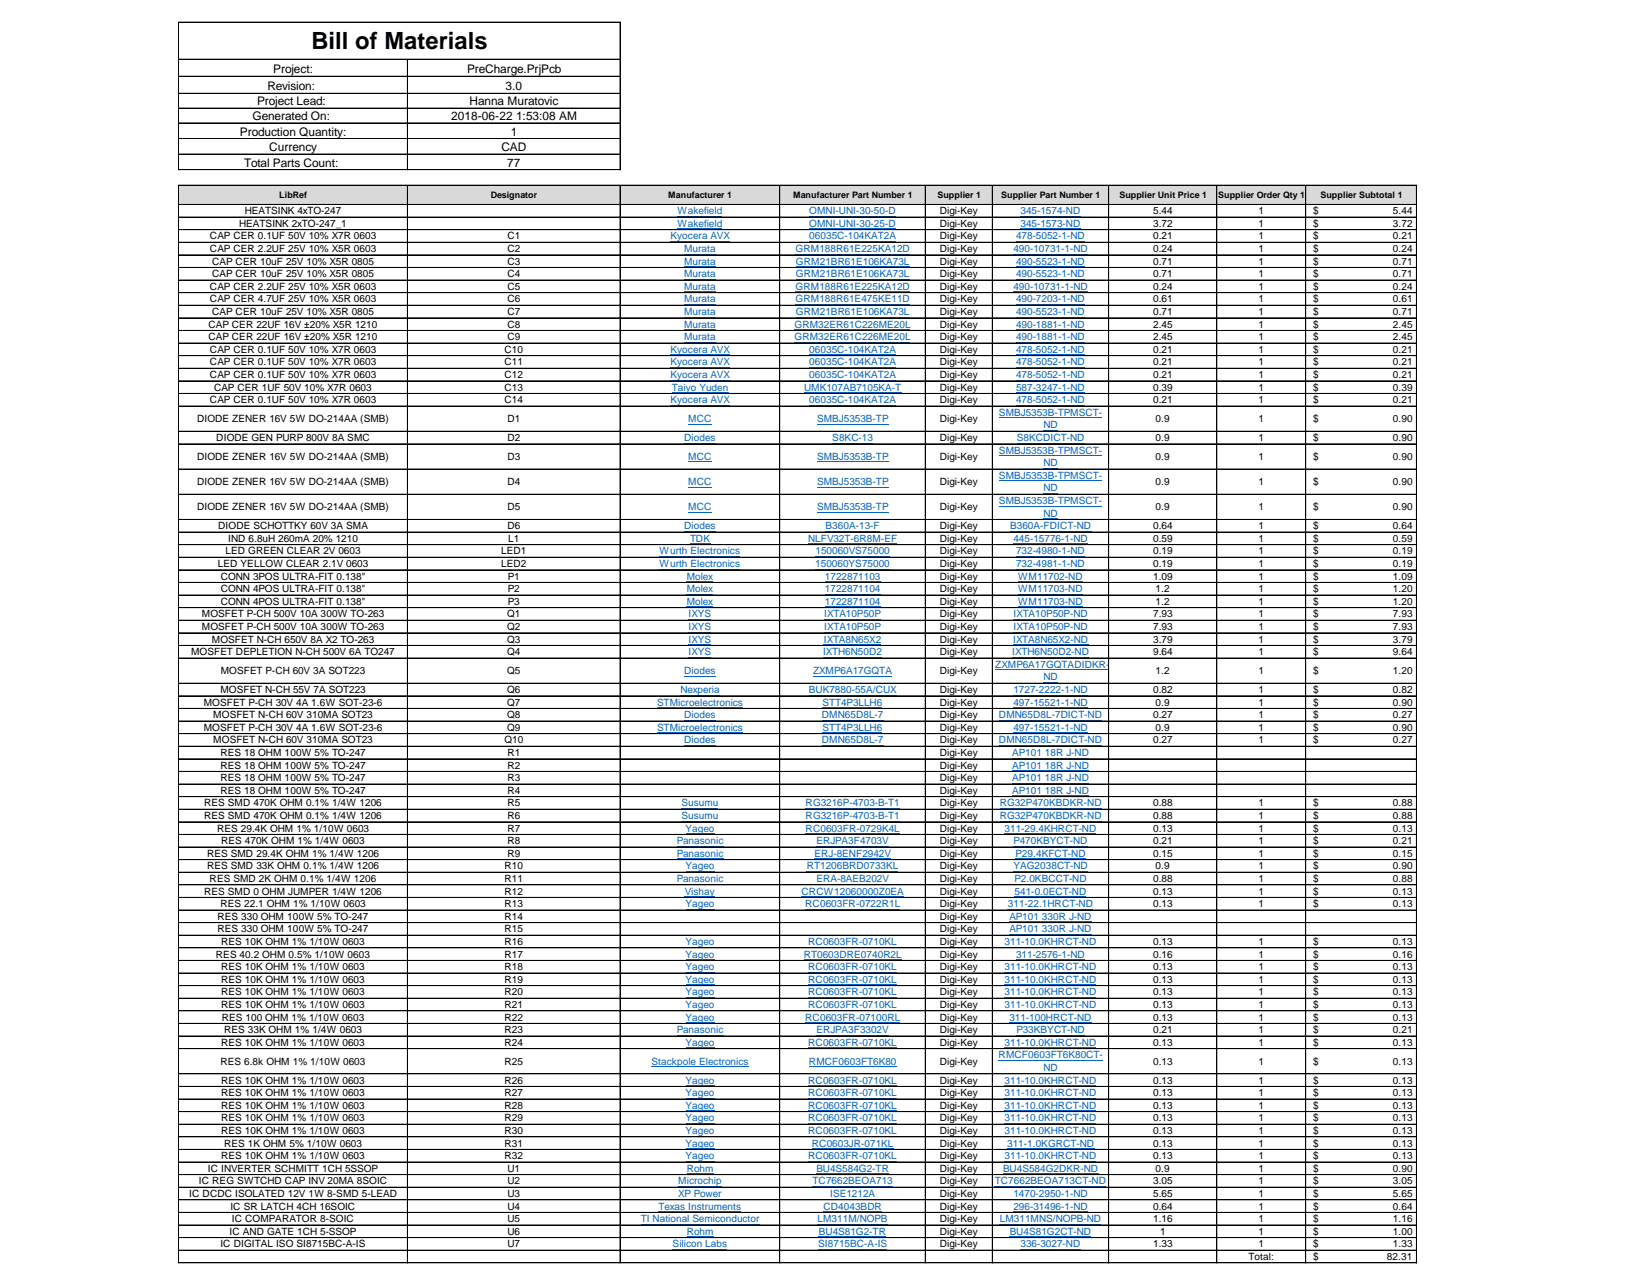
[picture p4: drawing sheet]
<svg xmlns="http://www.w3.org/2000/svg" width="279mm" height="216mm" viewBox="0 0 279 216" stroke-linecap="round" stroke-linejoin="round" font-family="sans-serif">
<defs><g id="words">
<text font-size="4" x="52.8" y="8.3">Bill of Materials</text>
<g font-size="2">
<text x="43.6" y="17.9">Project Lead:</text>
<text x="45.3" y="15.2">Revision:</text>
<text x="46.3" y="12.3">Project:</text>
<text x="79.2" y="12.3">PreCharge.PrjPcb</text>
<text x="79.6" y="17.9">Hanna Muratovic</text>
<text x="85.7" y="15.2">3.0</text>
<text x="40.7" y="23">Production Quantity:</text>
<text x="42.8" y="20.4">Generated On:</text>
<text x="76.5" y="20.4">2018-06-22 1:53:08 AM</text>
<text x="86.6" y="23">1</text>
<text x="41.4" y="28.2">Total Parts Count:</text>
<text x="45.6" y="25.6">Currency</text>
<text x="85" y="25.6">CAD</text>
<text x="86" y="28.2">77</text>
</g>
<g font-size="1.7">
<text x="35.6" y="40.6">CAP CER 0.1UF 50V 10% X7R 0603</text>
<text x="40.6" y="38.4">HEATSINK 2xTO-247_1</text>
<text x="41.5" y="36.3">HEATSINK 4xTO-247</text>
<text x="86" y="40.6">C1</text>
<text x="159.3" y="36.3">Digi-Key</text>
<text x="159.3" y="38.4">Digi-Key</text>
<text x="159.3" y="40.6">Digi-Key</text>
<text x="195.5" y="36.3">5.44</text>
<text x="195.5" y="38.4">3.72</text>
<text x="195.5" y="40.6">0.21</text>
<text x="213.4" y="36.3">1</text>
<text x="213.4" y="38.4">1</text>
<text x="213.4" y="40.6">1</text>
<text x="222.6" y="36.3">$</text>
<text x="222.6" y="38.4">$</text>
<text x="222.6" y="40.6">$</text>
<text x="236.1" y="36.3">5.44</text>
<text x="236.1" y="38.4">3.72</text>
<text x="236.1" y="40.6">0.21</text>
<text x="35.6" y="42.7">CAP CER 2.2UF 25V 10% X5R 0603</text>
<text x="36" y="44.8">CAP CER 10uF 25V 10% X5R 0805</text>
<text x="36" y="47">CAP CER 10uF 25V 10% X5R 0805</text>
<text x="86" y="42.7">C2</text>
<text x="86" y="44.8">C3</text>
<text x="86" y="47">C4</text>
<text x="159.3" y="42.7">Digi-Key</text>
<text x="159.3" y="44.8">Digi-Key</text>
<text x="159.3" y="47">Digi-Key</text>
<text x="195.5" y="42.7">0.24</text>
<text x="195.5" y="44.8">0.71</text>
<text x="195.5" y="47">0.71</text>
<text x="213.4" y="42.7">1</text>
<text x="213.4" y="44.8">1</text>
<text x="213.4" y="47">1</text>
<text x="222.6" y="42.7">$</text>
<text x="222.6" y="44.8">$</text>
<text x="222.6" y="47">$</text>
<text x="236.1" y="42.7">0.24</text>
<text x="236.1" y="44.8">0.71</text>
<text x="236.1" y="47">0.71</text>
<text x="35.6" y="49.1">CAP CER 2.2UF 25V 10% X5R 0603</text>
<text x="35.6" y="51.3">CAP CER 4.7UF 25V 10% X5R 0603</text>
<text x="36" y="53.4">CAP CER 10uF 25V 10% X5R 0805</text>
<text x="86" y="49.1">C5</text>
<text x="86" y="51.3">C6</text>
<text x="86" y="53.4">C7</text>
<text x="159.3" y="49.1">Digi-Key</text>
<text x="159.3" y="51.3">Digi-Key</text>
<text x="159.3" y="53.4">Digi-Key</text>
<text x="195.5" y="49.1">0.24</text>
<text x="195.5" y="51.3">0.61</text>
<text x="195.5" y="53.4">0.71</text>
<text x="213.4" y="49.1">1</text>
<text x="213.4" y="51.3">1</text>
<text x="213.4" y="53.4">1</text>
<text x="222.6" y="49.1">$</text>
<text x="222.6" y="51.3">$</text>
<text x="222.6" y="53.4">$</text>
<text x="236.1" y="49.1">0.24</text>
<text x="236.1" y="51.3">0.61</text>
<text x="236.1" y="53.4">0.71</text>
<text x="35.3" y="55.5">CAP CER 22UF 16V ±20% X5R 1210</text>
<text x="35.3" y="57.7">CAP CER 22UF 16V ±20% X5R 1210</text>
<text x="35.6" y="59.8">CAP CER 0.1UF 50V 10% X7R 0603</text>
<text x="85.5" y="59.8">C10</text>
<text x="86" y="55.5">C8</text>
<text x="86" y="57.7">C9</text>
<text x="159.3" y="55.5">Digi-Key</text>
<text x="159.3" y="57.7">Digi-Key</text>
<text x="159.3" y="59.8">Digi-Key</text>
<text x="195.5" y="55.5">2.45</text>
<text x="195.5" y="57.7">2.45</text>
<text x="195.5" y="59.8">0.21</text>
<text x="213.4" y="55.5">1</text>
<text x="213.4" y="57.7">1</text>
<text x="213.4" y="59.8">1</text>
<text x="222.6" y="55.5">$</text>
<text x="222.6" y="57.7">$</text>
<text x="222.6" y="59.8">$</text>
<text x="236.1" y="55.5">2.45</text>
<text x="236.1" y="57.7">2.45</text>
<text x="236.1" y="59.8">0.21</text>
<text x="35.6" y="61.9">CAP CER 0.1UF 50V 10% X7R 0603</text>
<text x="35.6" y="64.1">CAP CER 0.1UF 50V 10% X7R 0603</text>
<text x="85.5" y="61.9">C11</text>
<text x="85.5" y="64.1">C12</text>
<text x="159.3" y="61.9">Digi-Key</text>
<text x="159.3" y="64.1">Digi-Key</text>
<text x="195.5" y="61.9">0.21</text>
<text x="195.5" y="64.1">0.21</text>
<text x="213.4" y="61.9">1</text>
<text x="213.4" y="64.1">1</text>
<text x="222.6" y="61.9">$</text>
<text x="222.6" y="64.1">$</text>
<text x="236.1" y="61.9">0.21</text>
<text x="236.1" y="64.1">0.21</text>
<text x="33.4" y="71.5">DIODE ZENER 16V 5W DO-214AA (SMB)</text>
<text x="35.6" y="68.3">CAP CER 0.1UF 50V 10% X7R 0603</text>
<text x="36.3" y="66.2">CAP CER 1UF 50V 10% X7R 0603</text>
<text x="85.5" y="66.2">C13</text>
<text x="85.5" y="68.3">C14</text>
<text x="86" y="71.5">D1</text>
<text x="159.3" y="66.2">Digi-Key</text>
<text x="159.3" y="68.3">Digi-Key</text>
<text x="159.3" y="71.5">Digi-Key</text>
<text x="195.5" y="66.2">0.39</text>
<text x="195.5" y="68.3">0.21</text>
<text x="195.9" y="71.5">0.9</text>
<text x="213.4" y="66.2">1</text>
<text x="213.4" y="68.3">1</text>
<text x="213.4" y="71.5">1</text>
<text x="222.6" y="66.2">$</text>
<text x="222.6" y="68.3">$</text>
<text x="222.6" y="71.5">$</text>
<text x="236.1" y="66.2">0.39</text>
<text x="236.1" y="68.3">0.21</text>
<text x="236.1" y="71.5">0.90</text>
<text x="33.4" y="77.9">DIODE ZENER 16V 5W DO-214AA (SMB)</text>
<text x="36.7" y="74.7">DIODE GEN PURP 800V 8A SMC</text>
<text x="86" y="74.7">D2</text>
<text x="86" y="77.9">D3</text>
<text x="159.3" y="74.7">Digi-Key</text>
<text x="159.3" y="77.9">Digi-Key</text>
<text x="195.9" y="74.7">0.9</text>
<text x="195.9" y="77.9">0.9</text>
<text x="213.4" y="74.7">1</text>
<text x="213.4" y="77.9">1</text>
<text x="222.6" y="74.7">$</text>
<text x="222.6" y="77.9">$</text>
<text x="236.1" y="74.7">0.90</text>
<text x="236.1" y="77.9">0.90</text>
<text x="33.4" y="82.2">DIODE ZENER 16V 5W DO-214AA (SMB)</text>
<text x="86" y="82.2">D4</text>
<text x="159.3" y="82.2">Digi-Key</text>
<text x="195.9" y="82.2">0.9</text>
<text x="213.4" y="82.2">1</text>
<text x="222.6" y="82.2">$</text>
<text x="236.1" y="82.2">0.90</text>
<text x="33.4" y="86.5">DIODE ZENER 16V 5W DO-214AA (SMB)</text>
<text x="37" y="89.7">DIODE SCHOTTKY 60V 3A SMA</text>
<text x="86" y="86.5">D5</text>
<text x="86" y="89.7">D6</text>
<text x="159.3" y="86.5">Digi-Key</text>
<text x="159.3" y="89.7">Digi-Key</text>
<text x="195.5" y="89.7">0.64</text>
<text x="195.9" y="86.5">0.9</text>
<text x="213.4" y="86.5">1</text>
<text x="213.4" y="89.7">1</text>
<text x="222.6" y="86.5">$</text>
<text x="222.6" y="89.7">$</text>
<text x="236.1" y="86.5">0.90</text>
<text x="236.1" y="89.7">0.64</text>
<text x="38.2" y="94">LED GREEN CLEAR 2V 0603</text>
<text x="38.7" y="91.8">IND 6.8uH 260mA 20% 1210</text>
<text x="85" y="94">LED1</text>
<text x="86.2" y="91.8">L1</text>
<text x="159.3" y="91.8">Digi-Key</text>
<text x="159.3" y="94">Digi-Key</text>
<text x="195.5" y="91.8">0.59</text>
<text x="195.5" y="94">0.19</text>
<text x="213.4" y="91.8">1</text>
<text x="213.4" y="94">1</text>
<text x="222.6" y="91.8">$</text>
<text x="222.6" y="94">$</text>
<text x="236.1" y="91.8">0.59</text>
<text x="236.1" y="94">0.19</text>
<text x="36.9" y="96.1">LED YELLOW CLEAR 2.1V 0603</text>
<text x="37.4" y="98.2">CONN 3POS ULTRA-FIT 0.138&quot;</text>
<text x="37.4" y="100.4">CONN 4POS ULTRA-FIT 0.138&quot;</text>
<text x="85" y="96.1">LED2</text>
<text x="86.1" y="98.2">P1</text>
<text x="86.1" y="100.4">P2</text>
<text x="159.3" y="96.1">Digi-Key</text>
<text x="159.3" y="98.2">Digi-Key</text>
<text x="159.3" y="100.4">Digi-Key</text>
<text x="195.5" y="96.1">0.19</text>
<text x="195.5" y="98.2">1.09</text>
<text x="195.9" y="100.4">1.2</text>
<text x="213.4" y="96.1">1</text>
<text x="213.4" y="98.2">1</text>
<text x="213.4" y="100.4">1</text>
<text x="222.6" y="96.1">$</text>
<text x="222.6" y="98.2">$</text>
<text x="222.6" y="100.4">$</text>
<text x="236.1" y="96.1">0.19</text>
<text x="236.1" y="98.2">1.09</text>
<text x="236.1" y="100.4">1.20</text>
<text x="34.2" y="104.6">MOSFET P-CH 500V 10A 300W TO-263</text>
<text x="34.2" y="106.8">MOSFET P-CH 500V 10A 300W TO-263</text>
<text x="37.4" y="102.5">CONN 4POS ULTRA-FIT 0.138&quot;</text>
<text x="86" y="104.6">Q1</text>
<text x="86" y="106.8">Q2</text>
<text x="86.1" y="102.5">P3</text>
<text x="159.3" y="102.5">Digi-Key</text>
<text x="159.3" y="104.6">Digi-Key</text>
<text x="159.3" y="106.8">Digi-Key</text>
<text x="195.5" y="104.6">7.93</text>
<text x="195.5" y="106.8">7.93</text>
<text x="195.9" y="102.5">1.2</text>
<text x="213.4" y="102.5">1</text>
<text x="213.4" y="104.6">1</text>
<text x="213.4" y="106.8">1</text>
<text x="222.6" y="102.5">$</text>
<text x="222.6" y="104.6">$</text>
<text x="222.6" y="106.8">$</text>
<text x="236.1" y="102.5">1.20</text>
<text x="236.1" y="104.6">7.93</text>
<text x="236.1" y="106.8">7.93</text>
<text x="32.4" y="111">MOSFET DEPLETION N-CH 500V 6A TO247</text>
<text x="35.9" y="108.9">MOSFET N-CH 650V 8A X2 TO-263</text>
<text x="86" y="108.9">Q3</text>
<text x="86" y="111">Q4</text>
<text x="159.3" y="108.9">Digi-Key</text>
<text x="159.3" y="111">Digi-Key</text>
<text x="195.5" y="108.9">3.79</text>
<text x="195.5" y="111">9.64</text>
<text x="213.4" y="108.9">1</text>
<text x="213.4" y="111">1</text>
<text x="222.6" y="108.9">$</text>
<text x="222.6" y="111">$</text>
<text x="236.1" y="108.9">3.79</text>
<text x="236.1" y="111">9.64</text>
<text x="34.5" y="119.6">MOSFET P-CH 30V 4A 1.6W SOT-23-6</text>
<text x="37.4" y="117.4">MOSFET N-CH 55V 7A SOT223</text>
<text x="37.4" y="114.2">MOSFET P-CH 60V 3A SOT223</text>
<text x="86" y="114.2">Q5</text>
<text x="86" y="117.4">Q6</text>
<text x="86" y="119.6">Q7</text>
<text x="159.3" y="114.2">Digi-Key</text>
<text x="159.3" y="117.4">Digi-Key</text>
<text x="159.3" y="119.6">Digi-Key</text>
<text x="195.5" y="117.4">0.82</text>
<text x="195.9" y="114.2">1.2</text>
<text x="195.9" y="119.6">0.9</text>
<text x="213.4" y="114.2">1</text>
<text x="213.4" y="117.4">1</text>
<text x="213.4" y="119.6">1</text>
<text x="222.6" y="114.2">$</text>
<text x="222.6" y="117.4">$</text>
<text x="222.6" y="119.6">$</text>
<text x="236.1" y="114.2">1.20</text>
<text x="236.1" y="117.4">0.82</text>
<text x="236.1" y="119.6">0.90</text>
<text x="34.5" y="123.8">MOSFET P-CH 30V 4A 1.6W SOT-23-6</text>
<text x="36.2" y="121.7">MOSFET N-CH 60V 310MA SOT23</text>
<text x="36.2" y="126">MOSFET N-CH 60V 310MA SOT23</text>
<text x="85.5" y="126">Q10</text>
<text x="86" y="121.7">Q8</text>
<text x="86" y="123.8">Q9</text>
<text x="159.3" y="121.7">Digi-Key</text>
<text x="159.3" y="123.8">Digi-Key</text>
<text x="159.3" y="126">Digi-Key</text>
<text x="195.5" y="121.7">0.27</text>
<text x="195.5" y="126">0.27</text>
<text x="195.9" y="123.8">0.9</text>
<text x="213.4" y="121.7">1</text>
<text x="213.4" y="123.8">1</text>
<text x="213.4" y="126">1</text>
<text x="222.6" y="121.7">$</text>
<text x="222.6" y="123.8">$</text>
<text x="222.6" y="126">$</text>
<text x="236.1" y="121.7">0.27</text>
<text x="236.1" y="123.8">0.90</text>
<text x="236.1" y="126">0.27</text>
<text x="37.4" y="128.1">RES 18 OHM 100W 5% TO-247</text>
<text x="37.4" y="130.3">RES 18 OHM 100W 5% TO-247</text>
<text x="86" y="128.1">R1</text>
<text x="86" y="130.3">R2</text>
<text x="159.3" y="128.1">Digi-Key</text>
<text x="159.3" y="130.3">Digi-Key</text>
<text x="34.6" y="136.7">RES SMD 470K OHM 0.1% 1/4W 1206</text>
<text x="37.4" y="132.4">RES 18 OHM 100W 5% TO-247</text>
<text x="37.4" y="134.5">RES 18 OHM 100W 5% TO-247</text>
<text x="86" y="132.4">R3</text>
<text x="86" y="134.5">R4</text>
<text x="86" y="136.7">R5</text>
<text x="159.3" y="132.4">Digi-Key</text>
<text x="159.3" y="134.5">Digi-Key</text>
<text x="159.3" y="136.7">Digi-Key</text>
<text x="195.5" y="136.7">0.88</text>
<text x="213.4" y="136.7">1</text>
<text x="222.6" y="136.7">$</text>
<text x="236.1" y="136.7">0.88</text>
<text x="34.6" y="138.8">RES SMD 470K OHM 0.1% 1/4W 1206</text>
<text x="36.8" y="140.9">RES 29.4K OHM 1% 1/10W 0603</text>
<text x="37.5" y="143.1">RES 470K OHM 1% 1/4W 0603</text>
<text x="86" y="138.8">R6</text>
<text x="86" y="140.9">R7</text>
<text x="86" y="143.1">R8</text>
<text x="159.3" y="138.8">Digi-Key</text>
<text x="159.3" y="140.9">Digi-Key</text>
<text x="159.3" y="143.1">Digi-Key</text>
<text x="195.5" y="138.8">0.88</text>
<text x="195.5" y="140.9">0.13</text>
<text x="195.5" y="143.1">0.21</text>
<text x="213.4" y="138.8">1</text>
<text x="213.4" y="140.9">1</text>
<text x="213.4" y="143.1">1</text>
<text x="222.6" y="138.8">$</text>
<text x="222.6" y="140.9">$</text>
<text x="222.6" y="143.1">$</text>
<text x="236.1" y="138.8">0.88</text>
<text x="236.1" y="140.9">0.13</text>
<text x="236.1" y="143.1">0.21</text>
<text x="35.1" y="145.2">RES SMD 29.4K OHM 1% 1/4W 1206</text>
<text x="35.1" y="147.3">RES SMD 33K OHM 0.1% 1/4W 1206</text>
<text x="35.5" y="149.5">RES SMD 2K OHM 0.1% 1/4W 1206</text>
<text x="85.5" y="147.3">R10</text>
<text x="85.5" y="149.5">R11</text>
<text x="86" y="145.2">R9</text>
<text x="159.3" y="145.2">Digi-Key</text>
<text x="159.3" y="147.3">Digi-Key</text>
<text x="159.3" y="149.5">Digi-Key</text>
<text x="195.5" y="145.2">0.15</text>
<text x="195.5" y="149.5">0.88</text>
<text x="195.9" y="147.3">0.9</text>
<text x="213.4" y="145.2">1</text>
<text x="213.4" y="147.3">1</text>
<text x="213.4" y="149.5">1</text>
<text x="222.6" y="145.2">$</text>
<text x="222.6" y="147.3">$</text>
<text x="222.6" y="149.5">$</text>
<text x="236.1" y="145.2">0.15</text>
<text x="236.1" y="147.3">0.90</text>
<text x="236.1" y="149.5">0.88</text>
<text x="34.6" y="151.6">RES SMD 0 OHM JUMPER 1/4W 1206</text>
<text x="36.9" y="155.9">RES 330 OHM 100W 5% TO-247</text>
<text x="37.4" y="153.7">RES 22.1 OHM 1% 1/10W 0603</text>
<text x="85.5" y="151.6">R12</text>
<text x="85.5" y="153.7">R13</text>
<text x="85.5" y="155.9">R14</text>
<text x="159.3" y="151.6">Digi-Key</text>
<text x="159.3" y="153.7">Digi-Key</text>
<text x="159.3" y="155.9">Digi-Key</text>
<text x="195.5" y="151.6">0.13</text>
<text x="195.5" y="153.7">0.13</text>
<text x="213.4" y="151.6">1</text>
<text x="213.4" y="153.7">1</text>
<text x="222.6" y="151.6">$</text>
<text x="222.6" y="153.7">$</text>
<text x="236.1" y="151.6">0.13</text>
<text x="236.1" y="153.7">0.13</text>
<text x="36.9" y="158">RES 330 OHM 100W 5% TO-247</text>
<text x="37.5" y="160.1">RES 10K OHM 1% 1/10W 0603</text>
<text x="85.5" y="158">R15</text>
<text x="85.5" y="160.1">R16</text>
<text x="159.3" y="158">Digi-Key</text>
<text x="159.3" y="160.1">Digi-Key</text>
<text x="195.5" y="160.1">0.13</text>
<text x="213.4" y="160.1">1</text>
<text x="222.6" y="160.1">$</text>
<text x="236.1" y="160.1">0.13</text>
<text x="36.6" y="162.3">RES 40.2 OHM 0.5% 1/10W 0603</text>
<text x="37.5" y="164.4">RES 10K OHM 1% 1/10W 0603</text>
<text x="37.5" y="166.6">RES 10K OHM 1% 1/10W 0603</text>
<text x="85.5" y="162.3">R17</text>
<text x="85.5" y="164.4">R18</text>
<text x="85.5" y="166.6">R19</text>
<text x="159.3" y="162.3">Digi-Key</text>
<text x="159.3" y="164.4">Digi-Key</text>
<text x="159.3" y="166.6">Digi-Key</text>
<text x="195.5" y="162.3">0.16</text>
<text x="195.5" y="164.4">0.13</text>
<text x="195.5" y="166.6">0.13</text>
<text x="213.4" y="162.3">1</text>
<text x="213.4" y="164.4">1</text>
<text x="213.4" y="166.6">1</text>
<text x="222.6" y="162.3">$</text>
<text x="222.6" y="164.4">$</text>
<text x="222.6" y="166.6">$</text>
<text x="236.1" y="162.3">0.16</text>
<text x="236.1" y="164.4">0.13</text>
<text x="236.1" y="166.6">0.13</text>
<text x="37.5" y="168.7">RES 10K OHM 1% 1/10W 0603</text>
<text x="37.5" y="170.8">RES 10K OHM 1% 1/10W 0603</text>
<text x="37.6" y="173">RES 100 OHM 1% 1/10W 0603</text>
<text x="85.5" y="168.7">R20</text>
<text x="85.5" y="170.8">R21</text>
<text x="85.5" y="173">R22</text>
<text x="159.3" y="168.7">Digi-Key</text>
<text x="159.3" y="170.8">Digi-Key</text>
<text x="159.3" y="173">Digi-Key</text>
<text x="195.5" y="168.7">0.13</text>
<text x="195.5" y="170.8">0.13</text>
<text x="195.5" y="173">0.13</text>
<text x="213.4" y="168.7">1</text>
<text x="213.4" y="170.8">1</text>
<text x="213.4" y="173">1</text>
<text x="222.6" y="168.7">$</text>
<text x="222.6" y="170.8">$</text>
<text x="222.6" y="173">$</text>
<text x="236.1" y="168.7">0.13</text>
<text x="236.1" y="170.8">0.13</text>
<text x="236.1" y="173">0.13</text>
<text x="37.5" y="177.2">RES 10K OHM 1% 1/10W 0603</text>
<text x="38" y="175.1">RES 33K OHM 1% 1/4W 0603</text>
<text x="85.5" y="175.1">R23</text>
<text x="85.5" y="177.2">R24</text>
<text x="159.3" y="175.1">Digi-Key</text>
<text x="159.3" y="177.2">Digi-Key</text>
<text x="195.5" y="175.1">0.21</text>
<text x="195.5" y="177.2">0.13</text>
<text x="213.4" y="175.1">1</text>
<text x="213.4" y="177.2">1</text>
<text x="222.6" y="175.1">$</text>
<text x="222.6" y="177.2">$</text>
<text x="236.1" y="175.1">0.21</text>
<text x="236.1" y="177.2">0.13</text>
<text x="37.4" y="180.4">RES 6.8k OHM 1% 1/10W 0603</text>
<text x="37.5" y="183.6">RES 10K OHM 1% 1/10W 0603</text>
<text x="37.5" y="185.8">RES 10K OHM 1% 1/10W 0603</text>
<text x="85.5" y="180.4">R25</text>
<text x="85.5" y="183.6">R26</text>
<text x="85.5" y="185.8">R27</text>
<text x="159.3" y="180.4">Digi-Key</text>
<text x="159.3" y="183.6">Digi-Key</text>
<text x="159.3" y="185.8">Digi-Key</text>
<text x="195.5" y="180.4">0.13</text>
<text x="195.5" y="183.6">0.13</text>
<text x="195.5" y="185.8">0.13</text>
<text x="213.4" y="180.4">1</text>
<text x="213.4" y="183.6">1</text>
<text x="213.4" y="185.8">1</text>
<text x="222.6" y="180.4">$</text>
<text x="222.6" y="183.6">$</text>
<text x="222.6" y="185.8">$</text>
<text x="236.1" y="180.4">0.13</text>
<text x="236.1" y="183.6">0.13</text>
<text x="236.1" y="185.8">0.13</text>
<text x="37.5" y="187.9">RES 10K OHM 1% 1/10W 0603</text>
<text x="37.5" y="190">RES 10K OHM 1% 1/10W 0603</text>
<text x="85.5" y="187.9">R28</text>
<text x="85.5" y="190">R29</text>
<text x="159.3" y="187.9">Digi-Key</text>
<text x="159.3" y="190">Digi-Key</text>
<text x="195.5" y="187.9">0.13</text>
<text x="195.5" y="190">0.13</text>
<text x="213.4" y="187.9">1</text>
<text x="213.4" y="190">1</text>
<text x="222.6" y="187.9">$</text>
<text x="222.6" y="190">$</text>
<text x="236.1" y="187.9">0.13</text>
<text x="236.1" y="190">0.13</text>
<text x="37.5" y="192.2">RES 10K OHM 1% 1/10W 0603</text>
<text x="37.5" y="196.4">RES 10K OHM 1% 1/10W 0603</text>
<text x="38" y="194.3">RES 1K OHM 5% 1/10W 0603</text>
<text x="85.5" y="192.2">R30</text>
<text x="85.5" y="194.3">R31</text>
<text x="85.5" y="196.4">R32</text>
<text x="159.3" y="192.2">Digi-Key</text>
<text x="159.3" y="194.3">Digi-Key</text>
<text x="159.3" y="196.4">Digi-Key</text>
<text x="195.5" y="192.2">0.13</text>
<text x="195.5" y="194.3">0.13</text>
<text x="195.5" y="196.4">0.13</text>
<text x="213.4" y="192.2">1</text>
<text x="213.4" y="194.3">1</text>
<text x="213.4" y="196.4">1</text>
<text x="222.6" y="192.2">$</text>
<text x="222.6" y="194.3">$</text>
<text x="222.6" y="196.4">$</text>
<text x="236.1" y="192.2">0.13</text>
<text x="236.1" y="194.3">0.13</text>
<text x="236.1" y="196.4">0.13</text>
<text x="32.1" y="202.8">IC DCDC ISOLATED 12V 1W 8-SMD 5-LEAD</text>
<text x="33.7" y="200.7">IC REG SWTCHD CAP INV 20MA 8SOIC</text>
<text x="35.2" y="198.6">IC INVERTER SCHMITT 1CH 5SSOP</text>
<text x="86" y="198.6">U1</text>
<text x="86" y="200.7">U2</text>
<text x="86" y="202.8">U3</text>
<text x="159.3" y="198.6">Digi-Key</text>
<text x="159.3" y="200.7">Digi-Key</text>
<text x="159.3" y="202.8">Digi-Key</text>
<text x="195.5" y="200.7">3.05</text>
<text x="195.5" y="202.8">5.65</text>
<text x="195.9" y="198.6">0.9</text>
<text x="213.4" y="198.6">1</text>
<text x="213.4" y="200.7">1</text>
<text x="213.4" y="202.8">1</text>
<text x="222.6" y="198.6">$</text>
<text x="222.6" y="200.7">$</text>
<text x="222.6" y="202.8">$</text>
<text x="236.1" y="198.6">0.90</text>
<text x="236.1" y="200.7">3.05</text>
<text x="236.1" y="202.8">5.65</text>
<text x="38.9" y="209.3">IC AND GATE 1CH 5-SSOP</text>
<text x="39.1" y="205">IC SR LATCH 4CH 16SOIC</text>
<text x="39.3" y="207.1">IC COMPARATOR 8-SOIC</text>
<text x="86" y="205">U4</text>
<text x="86" y="207.1">U5</text>
<text x="86" y="209.3">U6</text>
<text x="159.3" y="205">Digi-Key</text>
<text x="159.3" y="207.1">Digi-Key</text>
<text x="159.3" y="209.3">Digi-Key</text>
<text x="195.5" y="205">0.64</text>
<text x="195.5" y="207.1">1.16</text>
<text x="196.7" y="209.3">1</text>
<text x="213.4" y="205">1</text>
<text x="213.4" y="207.1">1</text>
<text x="213.4" y="209.3">1</text>
<text x="222.6" y="205">$</text>
<text x="222.6" y="207.1">$</text>
<text x="222.6" y="209.3">$</text>
<text x="236.1" y="205">0.64</text>
<text x="236.1" y="207.1">1.16</text>
<text x="236.1" y="209.3">1.00</text>
<text x="37.4" y="211.4">IC DIGITAL ISO SI8715BC-A-IS</text>
<text x="86" y="211.4">U7</text>
<text x="159.3" y="211.4">Digi-Key</text>
<text x="195.5" y="211.4">1.33</text>
<text x="211.7" y="213.5">Total:</text>
<text x="213.4" y="211.4">1</text>
<text x="222.6" y="211.4">$</text>
<text x="222.6" y="213.5">$</text>
<text x="235.1" y="213.5">82.31</text>
<text x="236.1" y="211.4">1.33</text>
</g>
<g font-size="1.7" fill="#0563c1">
<text x="113.7" y="40.6">Kyocera AVX</text>
<text x="114.9" y="36.3">Wakefield</text>
<text x="114.9" y="38.4">Wakefield</text>
<text x="137.2" y="36.3">OMNI-UNI-30-50-D</text>
<text x="137.2" y="38.4">OMNI-UNI-30-25-D</text>
<text x="137.2" y="40.6">06035C-104KAT2A</text>
<text x="172.3" y="40.6">478-5052-1-ND</text>
<text x="173" y="36.3">345-1574-ND</text>
<text x="173" y="38.4">345-1573-ND</text>
<text x="116" y="42.7">Murata</text>
<text x="116" y="44.8">Murata</text>
<text x="116" y="47">Murata</text>
<text x="134.9" y="42.7">GRM188R61E225KA12D</text>
<text x="134.9" y="44.8">GRM21BR61E106KA73L</text>
<text x="134.9" y="47">GRM21BR61E106KA73L</text>
<text x="171.8" y="42.7">490-10731-1-ND</text>
<text x="172.3" y="44.8">490-5523-1-ND</text>
<text x="172.3" y="47">490-5523-1-ND</text>
<text x="116" y="49.1">Murata</text>
<text x="116" y="51.3">Murata</text>
<text x="116" y="53.4">Murata</text>
<text x="134.9" y="49.1">GRM188R61E225KA12D</text>
<text x="134.9" y="51.3">GRM188R61E475KE11D</text>
<text x="134.9" y="53.4">GRM21BR61E106KA73L</text>
<text x="171.8" y="49.1">490-10731-1-ND</text>
<text x="172.3" y="51.3">490-7203-1-ND</text>
<text x="172.3" y="53.4">490-5523-1-ND</text>
<text x="113.7" y="59.8">Kyocera AVX</text>
<text x="116" y="55.5">Murata</text>
<text x="116" y="57.7">Murata</text>
<text x="134.7" y="55.5">GRM32ER61C226ME20L</text>
<text x="134.7" y="57.7">GRM32ER61C226ME20L</text>
<text x="137.2" y="59.8">06035C-104KAT2A</text>
<text x="172.3" y="55.5">490-1881-1-ND</text>
<text x="172.3" y="57.7">490-1881-1-ND</text>
<text x="172.3" y="59.8">478-5052-1-ND</text>
<text x="113.7" y="61.9">Kyocera AVX</text>
<text x="113.7" y="64.1">Kyocera AVX</text>
<text x="137.2" y="61.9">06035C-104KAT2A</text>
<text x="137.2" y="64.1">06035C-104KAT2A</text>
<text x="172.3" y="61.9">478-5052-1-ND</text>
<text x="172.3" y="64.1">478-5052-1-ND</text>
<text x="113.7" y="68.3">Kyocera AVX</text>
<text x="113.9" y="66.2">Taiyo Yuden</text>
<text x="116.7" y="71.5">MCC</text>
<text x="136.3" y="66.2">UMK107AB7105KA-T</text>
<text x="137.2" y="68.3">06035C-104KAT2A</text>
<text x="138.5" y="71.5">SMBJ5353B-TP</text>
<text x="169.4" y="70.5">SMBJ5353B-TPMSCT-</text>
<text x="172.3" y="66.2">587-3247-1-ND</text>
<text x="172.3" y="68.3">478-5052-1-ND</text>
<text x="116" y="74.7">Diodes</text>
<text x="116.7" y="77.9">MCC</text>
<text x="138.5" y="77.9">SMBJ5353B-TP</text>
<text x="141.1" y="74.7">S8KC-13</text>
<text x="169.4" y="76.9">SMBJ5353B-TPMSCT-</text>
<text x="172.4" y="74.7">S8KCDICT-ND</text>
<text x="176.9" y="72.6">ND</text>
<text x="116.7" y="82.2">MCC</text>
<text x="138.5" y="82.2">SMBJ5353B-TP</text>
<text x="169.4" y="81.1">SMBJ5353B-TPMSCT-</text>
<text x="176.9" y="79">ND</text>
<text x="176.9" y="83.3">ND</text>
<text x="116" y="89.7">Diodes</text>
<text x="116.7" y="86.5">MCC</text>
<text x="138.5" y="86.5">SMBJ5353B-TP</text>
<text x="140" y="89.7">B360A-13-F</text>
<text x="169.4" y="85.4">SMBJ5353B-TPMSCT-</text>
<text x="171.2" y="89.7">B360A-FDICT-ND</text>
<text x="176.9" y="87.6">ND</text>
<text x="111.8" y="94">Wurth Electronics</text>
<text x="117" y="91.8">TDK</text>
<text x="137" y="91.8">NLFV32T-6R8M-EF</text>
<text x="138.3" y="94">150060VS75000</text>
<text x="171.8" y="91.8">445-15776-1-ND</text>
<text x="172.3" y="94">732-4980-1-ND</text>
<text x="111.8" y="96.1">Wurth Electronics</text>
<text x="116.4" y="98.2">Molex</text>
<text x="116.4" y="100.4">Molex</text>
<text x="138.2" y="96.1">150060YS75000</text>
<text x="139.8" y="98.2">1722871103</text>
<text x="139.8" y="100.4">1722871104</text>
<text x="172.3" y="96.1">732-4981-1-ND</text>
<text x="172.6" y="98.2">WM11702-ND</text>
<text x="172.6" y="100.4">WM11703-ND</text>
<text x="116.4" y="102.5">Molex</text>
<text x="116.7" y="104.6">IXYS</text>
<text x="116.7" y="106.8">IXYS</text>
<text x="139.7" y="104.6">IXTA10P50P</text>
<text x="139.7" y="106.8">IXTA10P50P</text>
<text x="139.8" y="102.5">1722871104</text>
<text x="171.8" y="104.6">IXTA10P50P-ND</text>
<text x="171.8" y="106.8">IXTA10P50P-ND</text>
<text x="172.6" y="102.5">WM11703-ND</text>
<text x="116.7" y="108.9">IXYS</text>
<text x="116.7" y="111">IXYS</text>
<text x="139.5" y="111">IXTH6N50D2</text>
<text x="139.7" y="108.9">IXTA8N65X2</text>
<text x="168.7" y="113.2">ZXMP6A17GQTADIDKR-</text>
<text x="171.6" y="111">IXTH6N50D2-ND</text>
<text x="171.8" y="108.9">IXTA8N65X2-ND</text>
<text x="111.4" y="119.6">STMicroelectronics</text>
<text x="115.4" y="117.4">Nexperia</text>
<text x="116" y="114.2">Diodes</text>
<text x="137.1" y="117.4">BUK7880-55A/CUX</text>
<text x="137.8" y="114.2">ZXMP6A17GQTA</text>
<text x="139.5" y="119.6">STT4P3LLH6</text>
<text x="171.8" y="117.4">1727-2222-1-ND</text>
<text x="171.8" y="119.6">497-15521-1-ND</text>
<text x="176.9" y="115.3">ND</text>
<text x="111.4" y="123.8">STMicroelectronics</text>
<text x="116" y="121.7">Diodes</text>
<text x="116" y="126">Diodes</text>
<text x="139.3" y="121.7">DMN65D8L-7</text>
<text x="139.3" y="126">DMN65D8L-7</text>
<text x="139.5" y="123.8">STT4P3LLH6</text>
<text x="169.4" y="121.7">DMN65D8L-7DICT-ND</text>
<text x="169.4" y="126">DMN65D8L-7DICT-ND</text>
<text x="171.8" y="123.8">497-15521-1-ND</text>
<text x="171.6" y="128.1">AP101 18R J-ND</text>
<text x="171.6" y="130.3">AP101 18R J-ND</text>
<text x="115.5" y="136.7">Susumu</text>
<text x="136.6" y="136.7">RG3216P-4703-B-T1</text>
<text x="169.5" y="136.7">RG32P470KBDKR-ND</text>
<text x="171.6" y="132.4">AP101 18R J-ND</text>
<text x="171.6" y="134.5">AP101 18R J-ND</text>
<text x="114.7" y="143.1">Panasonic</text>
<text x="115.5" y="138.8">Susumu</text>
<text x="116.2" y="140.9">Yageo</text>
<text x="136.6" y="138.8">RG3216P-4703-B-T1</text>
<text x="136.6" y="140.9">RC0603FR-0729K4L</text>
<text x="138.4" y="143.1">ERJPA3F4703V</text>
<text x="169.5" y="138.8">RG32P470KBDKR-ND</text>
<text x="170.3" y="140.9">311-29.4KHRCT-ND</text>
<text x="171.8" y="143.1">P470KBYCT-ND</text>
<text x="114.7" y="145.2">Panasonic</text>
<text x="114.7" y="149.5">Panasonic</text>
<text x="116.2" y="147.3">Yageo</text>
<text x="136.8" y="147.3">RT1206BRD0733KL</text>
<text x="138.1" y="145.2">ERJ-8ENF2942V</text>
<text x="138.4" y="149.5">ERA-8AEB202V</text>
<text x="171.8" y="147.3">YAG2038CT-ND</text>
<text x="172" y="149.5">P2.0KBCCT-ND</text>
<text x="172.2" y="145.2">P29.4KFCT-ND</text>
<text x="116.1" y="151.6">Vishay</text>
<text x="116.2" y="153.7">Yageo</text>
<text x="135.9" y="151.6">CRCW12060000Z0EA</text>
<text x="136.5" y="153.7">RC0603FR-0722R1L</text>
<text x="170.9" y="153.7">311-22.1HRCT-ND</text>
<text x="171.1" y="155.9">AP101 330R J-ND</text>
<text x="172" y="151.6">541-0.0ECT-ND</text>
<text x="116.2" y="160.1">Yageo</text>
<text x="137" y="160.1">RC0603FR-0710KL</text>
<text x="170.3" y="160.1">311-10.0KHRCT-ND</text>
<text x="171.1" y="158">AP101 330R J-ND</text>
<text x="116.2" y="162.3">Yageo</text>
<text x="116.2" y="164.4">Yageo</text>
<text x="116.2" y="166.6">Yageo</text>
<text x="136.3" y="162.3">RT0603DRE0740R2L</text>
<text x="137" y="164.4">RC0603FR-0710KL</text>
<text x="137" y="166.6">RC0603FR-0710KL</text>
<text x="170.3" y="164.4">311-10.0KHRCT-ND</text>
<text x="170.3" y="166.6">311-10.0KHRCT-ND</text>
<text x="172.3" y="162.3">311-2576-1-ND</text>
<text x="116.2" y="168.7">Yageo</text>
<text x="116.2" y="170.8">Yageo</text>
<text x="116.2" y="173">Yageo</text>
<text x="136.5" y="173">RC0603FR-07100RL</text>
<text x="137" y="168.7">RC0603FR-0710KL</text>
<text x="137" y="170.8">RC0603FR-0710KL</text>
<text x="170.3" y="168.7">311-10.0KHRCT-ND</text>
<text x="170.3" y="170.8">311-10.0KHRCT-ND</text>
<text x="171.1" y="173">311-100HRCT-ND</text>
<text x="114.7" y="175.1">Panasonic</text>
<text x="116.2" y="177.2">Yageo</text>
<text x="137" y="177.2">RC0603FR-0710KL</text>
<text x="138.4" y="175.1">ERJPA3F3302V</text>
<text x="169.3" y="179.4">RMCF0603FT6K80CT-</text>
<text x="170.3" y="177.2">311-10.0KHRCT-ND</text>
<text x="172.3" y="175.1">P33KBYCT-ND</text>
<text x="110.5" y="180.4">Stackpole Electronics</text>
<text x="116.2" y="183.6">Yageo</text>
<text x="116.2" y="185.8">Yageo</text>
<text x="137" y="183.6">RC0603FR-0710KL</text>
<text x="137" y="185.8">RC0603FR-0710KL</text>
<text x="137.1" y="180.4">RMCF0603FT6K80</text>
<text x="170.3" y="183.6">311-10.0KHRCT-ND</text>
<text x="170.3" y="185.8">311-10.0KHRCT-ND</text>
<text x="176.9" y="181.5">ND</text>
<text x="116.2" y="187.9">Yageo</text>
<text x="116.2" y="190">Yageo</text>
<text x="137" y="187.9">RC0603FR-0710KL</text>
<text x="137" y="190">RC0603FR-0710KL</text>
<text x="170.3" y="187.9">311-10.0KHRCT-ND</text>
<text x="170.3" y="190">311-10.0KHRCT-ND</text>
<text x="116.2" y="192.2">Yageo</text>
<text x="116.2" y="194.3">Yageo</text>
<text x="116.2" y="196.4">Yageo</text>
<text x="137" y="192.2">RC0603FR-0710KL</text>
<text x="137" y="196.4">RC0603FR-0710KL</text>
<text x="137.6" y="194.3">RC0603JR-071KL</text>
<text x="170.3" y="192.2">311-10.0KHRCT-ND</text>
<text x="170.3" y="196.4">311-10.0KHRCT-ND</text>
<text x="170.7" y="194.3">311-1.0KGRCT-ND</text>
<text x="115" y="200.7">Microchip</text>
<text x="115" y="202.8">XP Power</text>
<text x="116.4" y="198.6">Rohm</text>
<text x="137.8" y="200.7">TC7662BEOA713</text>
<text x="138.4" y="198.6">BU4S584G2-TR</text>
<text x="140.7" y="202.8">ISE1212A</text>
<text x="168.7" y="200.7">TC7662BEOA713CT-ND</text>
<text x="170.1" y="198.6">BU4S584G2DKR-ND</text>
<text x="171.8" y="202.8">1470-2950-1-ND</text>
<text x="108.6" y="207.1">TI National Semiconductor</text>
<text x="111.7" y="205">Texas Instruments</text>
<text x="116.4" y="209.3">Rohm</text>
<text x="138.6" y="207.1">LM311M/NOPB</text>
<text x="138.8" y="209.3">BU4S81G2-TR</text>
<text x="139.6" y="205">CD4043BDR</text>
<text x="169.5" y="207.1">LM311MNS/NOPB-ND</text>
<text x="171.2" y="209.3">BU4S81G2CT-ND</text>
<text x="171.8" y="205">296-31496-1-ND</text>
<text x="114" y="211.4">Silicon Labs</text>
<text x="138.7" y="211.4">SI8715BC-A-IS</text>
<text x="173" y="211.4">336-3027-ND</text>
</g>
<g font-size="1.5">
<text x="47.3" y="33.5">LibRef</text>
<text x="83.2" y="33.5">Designator</text>
<text x="113.3" y="33.5">Manufacturer 1</text>
<text x="134.4" y="33.5">Manufacturer Part Number 1</text>
<text x="158.9" y="33.5">Supplier 1</text>
<text x="169.7" y="33.5">Supplier Part Number 1</text>
<text x="189.8" y="33.5">Supplier Unit Price 1</text>
<text x="206.5" y="33.5">Supplier Order Qty 1</text>
<text x="223.9" y="33.5">Supplier Subtotal 1</text>
</g>
</g></defs>
<path d="M30.2 31.4h210v3.3h-210z" fill="#d9d9d9"/>
<g fill="none" stroke="#0563c1" stroke-width=".17">
<path d="M114.9 36.7h7.6M114.9 38.8h7.6M137.2 36.7h14.6M137.2 38.8h14.6M173 36.7h10.2M173 38.8h10.2M113.7 40.9h10M116 43.1h5.3M116 45.2h5.3M116 47.3h5.3M116 49.5h5.3M116 51.6h5.3"/>
<path d="M116 53.7h5.3M116 55.9h5.3M116 58h5.3M134.7 55.9h19.7M134.7 58h19.7M134.9 43.1h19.3M134.9 49.5h19.3M134.9 51.6h19.3M134.9 45.2h19.3M134.9 47.3h19.3M134.9 53.7h19.3M137.2 40.9h14.7"/>
<path d="M171.8 43.1h12.6M171.8 49.5h12.6M172.3 40.9h11.6M172.3 45.2h11.6M172.3 47.3h11.6M172.3 51.6h11.6M172.3 53.7h11.6M172.3 55.9h11.6M172.3 58h11.6M113.7 60.1h10M113.7 62.3h10M113.7 64.4h10"/>
<path d="M113.7 68.7h10M113.9 66.5h9.6M116 75.1h5.3M116.7 71.9h3.9M116.7 78.3h3.9M136.3 66.5h16.5M137.2 60.1h14.7M137.2 62.3h14.7M137.2 64.4h14.7M137.2 68.7h14.7M138.5 71.9h12.1M138.5 78.3h12.1"/>
<path d="M141.1 75.1h6.9M169.4 70.8h17.4M169.4 77.2h17.4M172.3 60.1h11.6M172.3 62.3h11.6M172.3 64.4h11.6M172.3 66.5h11.6M172.3 68.7h11.6M172.4 75.1h11.5M176.9 73h2.4M176.9 79.4h2.4M111.8 94.3h13.7"/>
<path d="M111.8 96.4h13.7M116 90h5.3M116.4 98.6h4.5M116.7 82.6h3.9M116.7 86.8h3.9M117 92.2h3.4M137 92.2h15.1M138.2 96.4h12.6M138.3 94.3h12.5M138.5 82.6h12.1M138.5 86.8h12.1M139.8 98.6h9.5"/>
<path d="M140 90h9.1M169.4 81.5h17.4M169.4 85.8h17.4M171.2 90h13.8M171.8 92.2h12.6M172.3 94.3h11.6M172.3 96.4h11.6M172.6 98.6h11M176.9 83.6h2.4M176.9 87.9h2.4M111.4 119.9h14.6M115.4 117.8h6.6"/>
<path d="M116 114.6h5.3M116.4 100.7h4.5M116.4 102.8h4.5M116.7 105h3.9M116.7 107.1h3.9M116.7 109.3h3.9M116.7 111.4h3.9M137.1 117.8h14.9M137.8 114.6h13.4M139.5 119.9h10.1M139.5 111.4h10M139.7 109.3h9.7"/>
<path d="M139.7 105h9.6M139.7 107.1h9.6M139.8 100.7h9.5M139.8 102.8h9.5M168.7 113.5h19.3M171.6 111.4h13M171.8 109.3h12.7M171.8 105h12.6M171.8 107.1h12.6M171.8 117.8h12.6M171.8 119.9h12.6M172.6 100.7h11"/>
<path d="M172.6 102.8h11M176.9 115.7h2.4M111.4 124.2h14.6M115.5 137h6.3M115.5 139.1h6.3M116 122.1h5.3M116 126.3h5.3M136.6 137h15.9M136.6 139.1h15.9M139.3 122.1h10.5M139.3 126.3h10.5M139.5 124.2h10.1"/>
<path d="M169.4 122.1h17.4M169.4 126.3h17.4M169.5 137h17.3M169.5 139.1h17.3M171.6 128.5h13M171.6 130.6h13M171.6 132.7h13M171.6 134.9h13M171.8 124.2h12.6M114.7 143.4h7.9M114.7 145.5h7.9M114.7 149.8h7.9"/>
<path d="M116.1 152h5.1M116.2 141.3h4.9M116.2 147.7h4.9M116.2 154.1h4.9M135.9 152h17.3M136.5 154.1h16.1M136.6 141.3h15.9M136.8 147.7h15.5M138.1 145.5h12.9M138.4 143.4h12.2M138.4 149.8h12.3M170.3 141.3h15.6"/>
<path d="M170.9 154.1h14.4M171.1 156.2h14M171.1 158.4h14M171.8 143.4h12.6M171.8 147.7h12.6M172 149.8h12.2M172 152h12.2M172.2 145.5h11.9M114.7 175.4h7.9M116.2 160.5h4.9M116.2 162.6h4.9M116.2 164.8h4.9"/>
<path d="M116.2 166.9h4.9M116.2 169h4.9M116.2 171.2h4.9M116.2 173.3h4.9M116.2 177.6h4.9M136.3 162.6h16.5M136.5 173.3h16.1M137 160.5h15M137 164.8h15M137 166.9h15M137 169h15M137 171.2h15"/>
<path d="M137 177.6h15M138.4 175.4h12.2M169.3 179.7h17.6M170.3 160.5h15.6M170.3 164.8h15.6M170.3 166.9h15.6M170.3 169h15.6M170.3 171.2h15.6M170.3 177.6h15.6M171.1 173.3h14M172.3 162.6h11.6M172.3 175.4h11.6"/>
<path d="M110.5 180.8h16.4M116.2 184h4.9M116.2 186.1h4.9M116.2 188.3h4.9M116.2 190.4h4.9M116.2 192.5h4.9M116.2 194.7h4.9M116.2 196.8h4.9M116.4 198.9h4.5M137 184h15M137 186.1h15M137 188.3h15"/>
<path d="M137 190.4h15M137 192.5h15M137 196.8h15M137.1 180.8h14.9M137.6 194.7h13.9M138.4 198.9h12.3M170.1 198.9h16.1M170.3 184h15.6M170.3 186.1h15.6M170.3 188.3h15.6M170.3 190.4h15.6M170.3 192.5h15.6"/>
<path d="M170.3 196.8h15.6M170.7 194.7h14.8M176.9 181.8h2.4M108.6 207.5h20.1M111.7 205.3h14M114 211.7h9.3M115 201.1h7.3M115 203.2h7.3M116.4 209.6h4.5M137.8 201.1h13.5M138.6 207.5h11.9M138.7 211.7h11.7"/>
<path d="M138.8 209.6h11.4M139.6 205.3h9.9M140.7 203.2h7.7M168.7 201.1h18.8M169.5 207.5h17.2M171.2 209.6h13.8M171.8 203.2h12.6M171.8 205.3h12.6M173 211.7h10.2"/>
</g>
<g fill="none" stroke="#000" stroke-width=".17">
<path d="M30.2 3.8v25M30.3 3.8h74.9M30.3 10h74.9M30.3 12.9h74.9M30.3 13h74.9M30.3 15.8h74.9M30.3 18.3h74.9M30.3 18.4h74.9M69.1 10.1v18.7M105.1 3.8v25M105.2 3.8v25M30.2 31.4v182.7"/>
<path d="M30.3 20.8h74.9M30.3 20.9h74.9M30.3 23.5h74.9M30.3 26.1h74.9M30.3 28.7h74.9M30.3 28.8h74.9M30.3 31.4h209.9M30.3 34.6h209.9M30.3 34.7h209.9M30.3 36.8h209.9M30.3 38.9h209.9M69.1 31.4v182.7"/>
<path d="M105.1 31.4v182.7M105.2 31.4v182.7M132.2 31.4v182.7M156.9 31.4v182.7M168.2 31.4v182.7M168.3 31.4v182.7M188 31.4v182.7M206.3 31.4v182.7M221.4 31.4v182.7M240.1 31.4l.1 182.7M30.3 41.1h209.9M30.3 43.2h209.9"/>
<path d="M30.3 45.3h209.9M30.3 45.4h209.9M30.3 47.5h209.9M30.3 49.6h209.9M30.3 51.7h209.9M30.3 51.8h209.9M30.3 53.9h209.9M30.3 56h209.9M30.3 58.1h209.9M30.3 60.3h209.9M30.3 62.4h209.9M30.3 64.5h209.9"/>
<path d="M30.3 66.7h209.9M30.3 68.8h209.9M30.3 73.1h209.9M30.3 75.2h209.9M30.3 79.5h209.9M30.3 83.8h209.9M30.3 88h209.9M30.3 88.1h209.9M30.3 90.2h209.9M30.3 92.3h209.9M30.3 94.4h209.9M30.3 94.5h209.9"/>
<path d="M30.3 96.6h209.9M30.3 98.7h209.9M30.3 100.8h209.9M30.3 100.9h209.9M30.3 103h209.9M30.3 105.1h209.9M30.3 107.2h209.9M30.3 107.3h209.9M30.3 109.4h209.9M30.3 111.5h209.9M30.3 115.8h209.9M30.3 117.9h209.9"/>
<path d="M30.3 120.1h209.9M30.3 122.2h209.9M30.3 124.3h209.9M30.3 124.4h209.9M30.3 126.5h209.9M30.3 128.6h209.9M30.3 130.7h209.9M30.3 130.8h209.9M30.3 132.9h209.9M30.3 135h209.9M30.3 137.1h209.9M30.3 137.2h209.9"/>
<path d="M30.3 139.3h209.9M30.3 141.4h209.9M30.3 143.5h209.9M30.3 145.7h209.9M30.3 147.8h209.9M30.3 149.9h209.9M30.3 152.1h209.9M30.3 154.2h209.9M30.3 156.4h209.9M30.3 158.5h209.9M30.3 160.6h209.9M30.3 162.8h209.9"/>
<path d="M30.3 164.9h209.9M30.3 167h209.9M30.3 169.2h209.9M30.3 171.3h209.9M30.3 173.4h209.9M30.3 173.5h209.9M30.3 175.6h209.9M30.3 177.7h209.9M30.3 182h209.9M30.3 184.1h209.9M30.3 186.2h209.9M30.3 186.3h209.9"/>
<path d="M30.3 188.4h209.9M30.3 190.5h209.9M30.3 192.6h209.9M30.3 192.7h209.9M30.3 194.8h209.9M30.3 196.9h209.9M30.3 197h209.9M30.3 199.1h209.9M30.3 201.2h209.9M30.3 203.3h209.9M30.3 203.4h209.9M30.3 205.5h209.9"/>
<path d="M30.3 207.6h209.9M30.3 209.7h209.9M30.3 209.8h209.9M30.3 211.9h209.9M30.3 214h209.9"/>
</g>
<use href="#words"/>
</svg>
